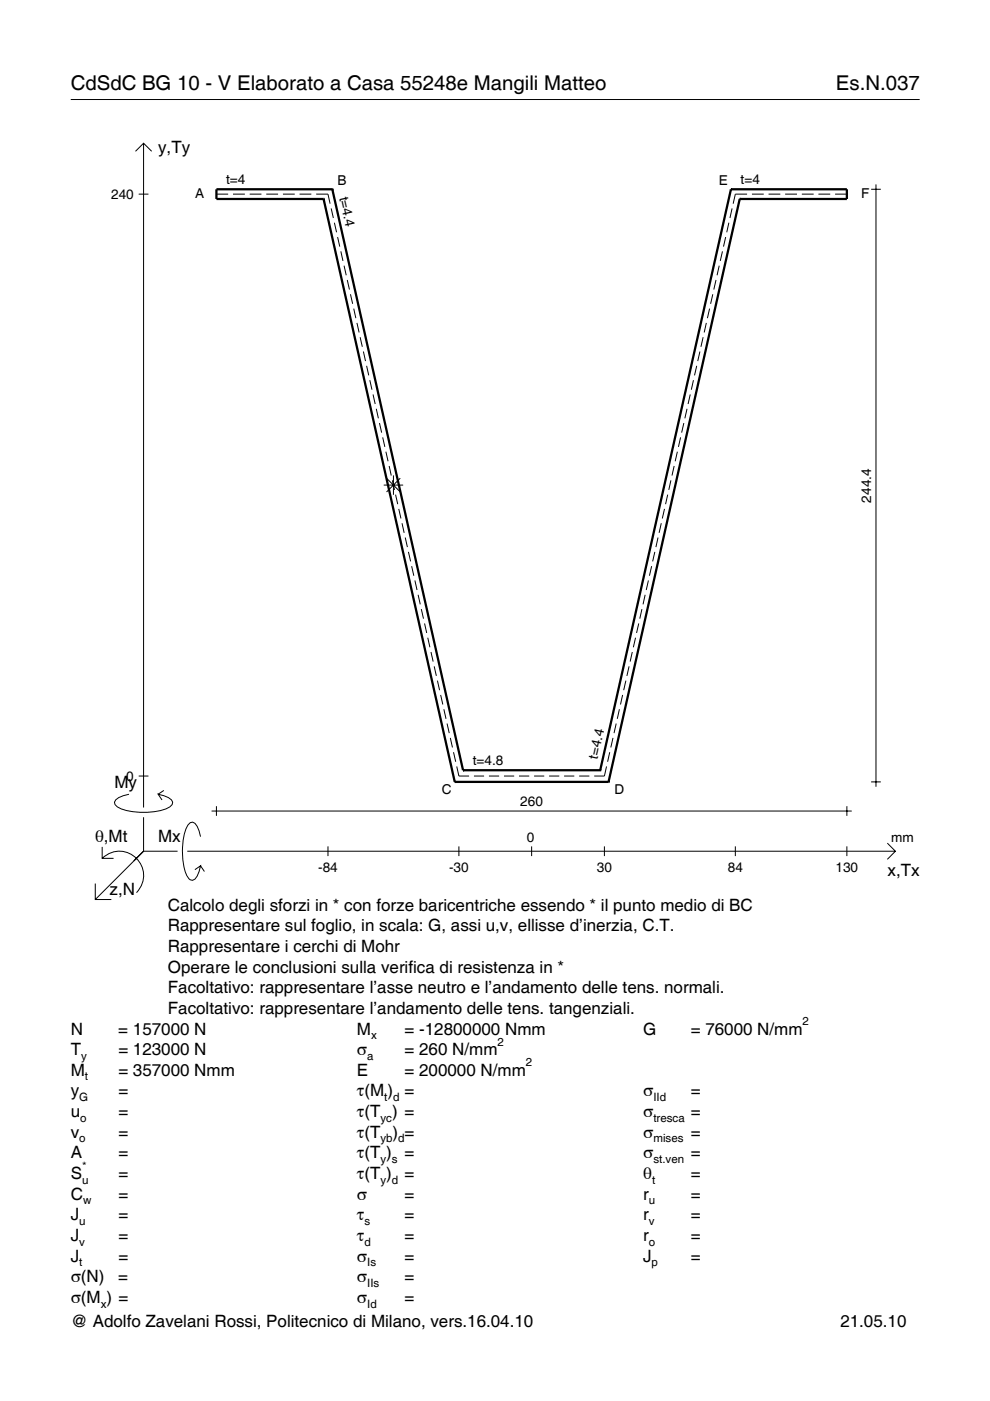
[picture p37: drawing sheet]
<svg xmlns="http://www.w3.org/2000/svg" width="210mm" height="297mm" viewBox="0 0 210 297" stroke-linecap="round" stroke-linejoin="round" font-family="sans-serif">
<defs><g id="words">
<g font-size="4.3">
<text x="15" y="19">CdSdC BG 10 - V Elaborato a Casa 55248e Mangili Matteo</text>
<text x="177.2" y="19">Es.N.037</text>
</g>
<g font-size="3.6">
<text x="33.5" y="32.4">y,Ty</text>
<text x="24.3" y="167.1">My</text>
<text x="20.1" y="178.4">θ,Mt</text>
<text x="33.5" y="178.4">Mx</text>
<text x="188.2" y="185.6">x,Tx</text>
<text x="23.2" y="189.7">z,N</text>
<text x="35.6" y="193.1">Calcolo degli sforzi in * con forze baricentriche essendo * il punto medio di BC</text>
<text x="35.6" y="197.5">Rappresentare sul foglio, in scala: G, assi u,v, ellisse d’inerzia, C.T.</text>
<text x="35.6" y="201.8">Rappresentare i cerchi di Mohr</text>
<text x="35.6" y="206.2">Operare le conclusioni sulla verifica di resistenza in *</text>
<text x="35.6" y="210.6">Facoltativo: rappresentare l’asse neutro e l’andamento delle tens. normali.</text>
<text x="35.6" y="215">Facoltativo: rappresentare l’andamento delle tens. tangenziali.</text>
<text x="15" y="219.3">N</text>
<text x="25.1" y="219.3">= 157000 N</text>
<text x="75.7" y="219.3">M</text>
<text x="85.8" y="219.3">= -12800000 Nmm</text>
<text x="136.4" y="219.3">G</text>
<text x="146.5" y="219.3">= 76000 N/mm</text>
<text x="15" y="223.7">T</text>
<text x="25.1" y="223.7">= 123000 N</text>
<text x="75.7" y="223.7">σ</text>
<text x="85.8" y="223.7">= 260 N/mm</text>
<text x="15" y="232.5">y</text>
<text x="15" y="228.1">M</text>
<text x="25.1" y="232.5">=</text>
<text x="25.1" y="228.1">= 357000 Nmm</text>
<text x="75.7" y="232.5">τ(M ) =</text>
<text x="75.7" y="228.1">E</text>
<text x="85.8" y="228.1">= 200000 N/mm</text>
<text x="136.4" y="232.5">σ</text>
<text x="146.5" y="232.5">=</text>
<text x="15" y="236.8">u</text>
<text x="25.1" y="236.8">=</text>
<text x="75.7" y="236.8">τ(T ) =</text>
<text x="136.4" y="236.8">σ</text>
<text x="146.5" y="236.8">=</text>
<text x="15" y="245.6">A</text>
<text x="15" y="241.2">v</text>
<text x="25.1" y="241.2">=</text>
<text x="25.1" y="245.6">=</text>
<text x="75.7" y="245.6">τ(T )</text>
<text x="75.7" y="241.2">τ(T</text>
<text x="83.3" y="241.2">) =</text>
<text x="85.8" y="245.6">=</text>
<text x="136.4" y="241.2">σ</text>
<text x="136.4" y="245.6">σ</text>
<text x="146.5" y="241.2">=</text>
<text x="146.5" y="245.6">=</text>
<text x="15" y="250">S</text>
<text x="25.1" y="250">=</text>
<text x="75.7" y="250">τ(T )</text>
<text x="85.8" y="250">=</text>
<text x="136.4" y="250">θ</text>
<text x="146.5" y="250">=</text>
<text x="15" y="254.3">C</text>
<text x="25.1" y="254.3">=</text>
<text x="75.7" y="254.3">σ</text>
<text x="85.8" y="254.3">=</text>
<text x="136.4" y="254.3">r</text>
<text x="146.5" y="254.3">=</text>
<text x="15" y="263.1">J</text>
<text x="15" y="258.7">J</text>
<text x="25.1" y="263.1">=</text>
<text x="25.1" y="258.7">=</text>
<text x="75.7" y="258.7">τ</text>
<text x="75.7" y="263.1">τ</text>
<text x="85.8" y="258.7">=</text>
<text x="85.8" y="263.1">=</text>
<text x="136.4" y="258.7">r</text>
<text x="136.4" y="263.1">r</text>
<text x="146.5" y="258.7">=</text>
<text x="146.5" y="263.1">=</text>
<text x="15" y="267.5">J</text>
<text x="25.1" y="267.5">=</text>
<text x="75.7" y="267.5">σ</text>
<text x="85.8" y="267.5">=</text>
<text x="136.4" y="267.5">J</text>
<text x="146.5" y="267.5">=</text>
<text x="15" y="271.8">σ(N)</text>
<text x="25.1" y="271.8">=</text>
<text x="75.7" y="271.8">σ</text>
<text x="85.8" y="271.8">=</text>
<text x="15" y="276.2">σ(M ) =</text>
<text x="15" y="281.4">@ Adolfo Zavelani Rossi, Politecnico di Milano, vers.16.04.10</text>
<text x="75.7" y="276.2">σ</text>
<text x="85.8" y="276.2">=</text>
<text x="178.2" y="281.4">21.05.10</text>
</g>
<g font-size="2.9">
<text x="47.9" y="39.1">t=4</text>
<text x="71.6" y="39.3">B</text>
<text x="71.9" y="41.9" transform="rotate(77 71.9 41.9)">t=4.4</text>
<text x="152.4" y="39.3">E</text>
<text x="157" y="39.1">t=4</text>
<text x="23.6" y="42.2">240</text>
<text x="41.4" y="42.1">A</text>
<text x="182.6" y="42.1">F</text>
<text x="184.7" y="106.5" transform="rotate(-90 184.7 106.5)">244.4</text>
<text x="126.7" y="161.1" transform="rotate(-77 126.7 161.1)">t=4.4</text>
<text x="26.8" y="165.5">0</text>
<text x="100.2" y="162.3">t=4.8</text>
<text x="93.7" y="168.3">C</text>
<text x="110.3" y="170.9">260</text>
<text x="130.3" y="168.3">D</text>
<text x="111.7" y="178.4">0</text>
<text x="189" y="178.4">mm</text>
<text x="67.5" y="184.9">-84</text>
<text x="95.2" y="184.9">-30</text>
<text x="126.5" y="184.9">30</text>
<text x="154.3" y="184.9">84</text>
<text x="177.2" y="184.9">130</text>
</g>
<g font-size="2.4">
<text x="78.7" y="220.3">x</text>
<text x="105.5" y="221.7">2</text>
<text x="170.2" y="217.3">2</text>
<text x="17.2" y="224.7">y</text>
<text x="77.9" y="224.7">a</text>
<text x="111.5" y="226.1">2</text>
<text x="16.8" y="233.5">G</text>
<text x="18" y="229.1">t</text>
<text x="81.5" y="233.5">t d</text>
<text x="138.5" y="233.5">IId</text>
<text x="17" y="237.8">o</text>
<text x="80.7" y="237.8">yc</text>
<text x="138.5" y="237.8">tresca</text>
<text x="16.8" y="242.2">o</text>
<text x="80.7" y="242.2">yb d</text>
<text x="138.5" y="242.2">mises</text>
<text x="17.4" y="251">u</text>
<text x="17.4" y="248">*</text>
<text x="80.7" y="246.6">y s</text>
<text x="80.7" y="251">y d</text>
<text x="138.2" y="251">t</text>
<text x="138.5" y="246.6">st.ven</text>
<text x="17.6" y="255.3">w</text>
<text x="137.6" y="255.3">u</text>
<text x="16.8" y="259.7">u</text>
<text x="77.3" y="259.7">s</text>
<text x="137.6" y="259.7">v</text>
<text x="16.8" y="264.1">v</text>
<text x="16.8" y="268.5">t</text>
<text x="77.3" y="264.1">d</text>
<text x="77.9" y="268.5">Is</text>
<text x="137.6" y="264.1">o</text>
<text x="138.2" y="268.5">p</text>
<text x="77.9" y="272.8">IIs</text>
<text x="21.4" y="277.2">x</text>
<text x="77.9" y="277.2">Id</text>
</g>
</g></defs>
<g fill="none" stroke="#000" stroke-width=".21">
<path d="M15 21.1h180M28.7 32.1l1.7-1.7 1.8 1.7M30.4 30.4v140.8M185.7 39.1v127.7M29.4 41.2h2.1M45.9 41.2h2.5M49.4 41.2h2.5M52.9 41.2h2.5M56.5 41.2h2.5M60 41.2h2.5M63.5 41.2h2.5M67 41.2h2.5l.5 2"/>
<path d="M70.2 44.2l.5 2M70.9 47.2l.5 2M71.6 50.3l.4 2M72.3 53.3l.4 2M72.9 56.3l.5 2.1M73.6 59.4l.5 2M151.8 59.4l-.5 2M152.5 56.3l-.5 2.1M153.2 53.3l-.5 2M153.9 50.3l-.5 2M154.5 47.2l-.4 2M155.2 44.2l-.4 2"/>
<path d="M158.4 41.2h-2.5l-.5 2M159.4 41.2h2.5M163 41.2h2.4M166.5 41.2h2.5M170 41.2h2.5M173.5 41.2h2.5M177.1 41.2h2.5M184.7 40.1h2.1M74.3 62.4l.5 2M75 65.4l.4 2.1M75.7 68.5l.4 2M76.4 71.5l.4 2"/>
<path d="M77 74.5l.5 2.1M77.7 77.6l.5 2M147.7 77.6l-.4 2M148.4 74.5l-.5 2.1M149.1 71.5l-.5 2M149.8 68.5l-.5 2M150.4 65.4l-.4 2.1M151.1 62.4l-.4 2M78.4 80.6l.5 2M79.1 83.6l.4 2.1M79.8 86.7l.4 2M80.5 89.7l.4 2"/>
<path d="M81.1 92.7l.5 2.1M81.8 95.8l.5 2M82.5 98.8l.5 2M142.9 98.8l-.4 2M143.6 95.8l-.4 2M144.3 92.7l-.5 2.1M145 89.7l-.5 2M145.7 86.7l-.5 2M146.3 83.6l-.4 2.1M147 80.6l-.4 2M81.4 102.8h4.1M82 101.4l2.9 2.9"/>
<path d="M83.2 101.8l.4 2.1M83.4 100.8v4.1M83.9 104.9l.4 2M84.5 107.9l.5 2M84.9 101.4l-2.9 2.9M85.2 110.9l.5 2.1M85.9 114l.5 2M86.6 117l.5 2M138.8 117l-.4 2M139.5 114l-.4 2M140.2 110.9l-.5 2.1M140.9 107.9l-.5 2"/>
<path d="M141.6 104.9l-.5 2M142.2 101.8l-.4 2.1M87.3 120l.4 2.1M88 123.1l.4 2M88.6 126.1l.5 2M89.3 129.1l.5 2.1M90 132.2l.5 2M90.7 135.2l.4 2M91.4 138.2l.4 2.1M134.1 138.2l-.5 2.1M134.7 135.2l-.4 2M135.4 132.2l-.4 2"/>
<path d="M136.1 129.1l-.5 2.1M136.8 126.1l-.5 2M137.5 123.1l-.5 2M138.2 120l-.5 2.1M92.1 141.3l.4 2M92.7 144.3l.5 2M93.4 147.3l.5 2.1M94.1 150.4l.5 2M94.8 153.4l.4 2M95.5 156.4l.4 2.1M96.2 159.5l.4 2M129.3 159.5l-.5 2"/>
<path d="M130 156.4l-.5 2.1M130.6 153.4l-.4 2M131.3 150.4l-.4 2M132 147.3l-.4 2.1M132.7 144.3l-.5 2M133.4 141.3l-.5 2M21.7 179.6v2.4h2.4M27.3 168.4a3.6 3.6 0 0 0-3 1.7l.1 .5a5.6 5.6 0 0 0 3.8 1.5 13.4 13.4 0 0 0 7.8-1l.5-.5 .1-.5a3.6 3.6 0 0 0-3.1-1.7l.8 1.2M29.4 164.5h2.1M30.4 173.3v7.2M34.7 167.6l-1.2 .8M42.5 177.4a3.6 3.6 0 0 0-1.7-3.1l-.5 .1a5.7 5.7 0 0 0-1.5 3.8 13.9 13.9 0 0 0 1.1 7.9l.4 .4 .5 .1a3.6 3.6 0 0 0 1.7-3l-1.2 .8"/>
<path d="M44.9 172h135.7M45.9 170.9v2.1M69.5 179.4v2.1M96.8 162.5l.5 2h2.2M97.3 179.4v2.1M100.5 164.5h2.1M103.7 164.5h2.1M106.9 164.5h2.1M110 164.5h2.2M112.7 179.4v2.1M113.2 164.5h2.2M116.4 164.5h2.2"/>
<path d="M119.6 164.5h2.2M122.8 164.5h2.2M128.1 179.4v2.1M128.6 162.5l-.5 2h-2.1M155.9 179.4v2.1M179.6 170.9v2.1M179.6 179.4v2.1M184.7 165.8h2.1M188.1 178.8l1.7 1.7-1.7 1.7M20.2 187.3v3.4h3.4M21.7 182a5.1 5.1 0 0 1 7.2 0 5.1 5.1 0 0 1 0 7.3M30.4 180.5l-10.2 10.2"/>
<path d="M30.4 180.5h7.2M39.7 180.5h150.1M42.5 183.6l.8 1.2"/>
</g>
<g fill="none" stroke="#000" stroke-width=".48">
<path d="M68.6 42.2h.1M68.6 42.2l27.8 123.6M70.5 40.1h.1M70.5 40.1h-24.6v2.1h22.7M70.5 40.1l27.7 123.2M155 40.1h.1M155 40.1h24.6v2.1h-22.8M155 40.1l-27.7 123.2M156.8 42.2h.1M156.8 42.2l-27.8 123.6M96.4 165.8h.1M96.4 165.8h32.6"/>
<path d="M98.2 163.3h.1M98.2 163.3h29.1M127.3 163.3h.1M129 165.8h.1"/>
</g>
<use href="#words"/>
</svg>
